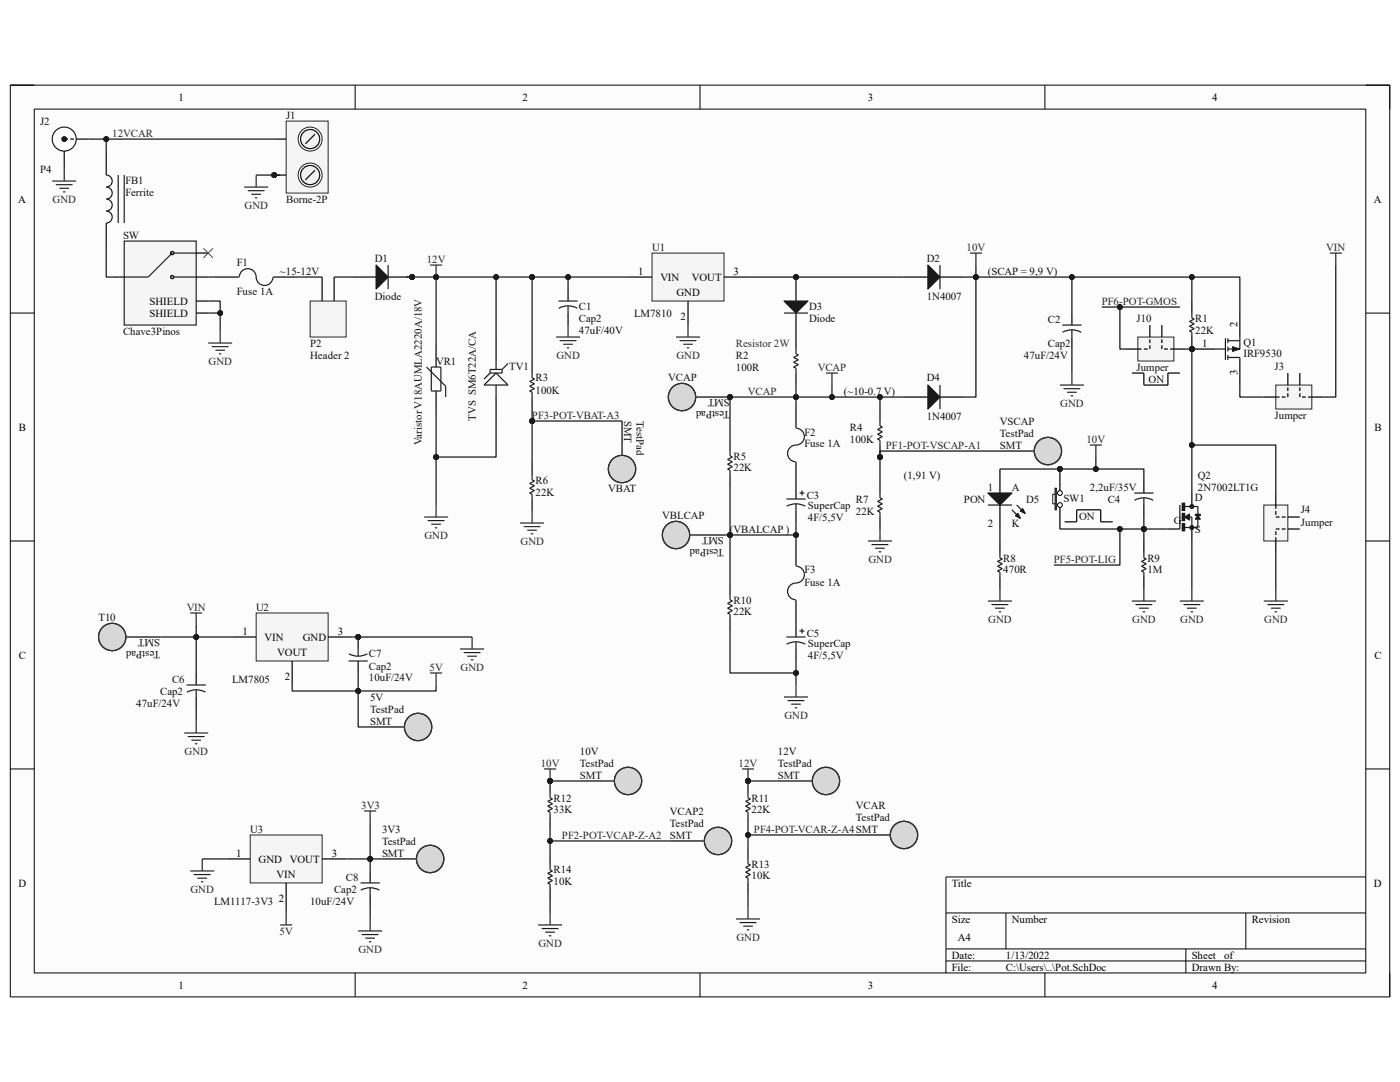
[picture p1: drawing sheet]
<svg xmlns="http://www.w3.org/2000/svg" width="279mm" height="216mm" viewBox="0 0 279 216" stroke-linecap="round" stroke-linejoin="round" font-family="sans-serif">
<defs><g id="words">
<g font-size="2.2">
<text x="35.6" y="20.1">1</text>
<text x="104.3" y="20.1">2</text>
<text x="173.2" y="20.1">3</text>
<text x="241.9" y="20.1">4</text>
<text x="3.6" y="40.5">A</text>
<text x="274.2" y="40.5">A</text>
<text x="127.4" y="54.8">1</text>
<text x="131.8" y="56">VIN</text>
<text x="135" y="59.1">GND</text>
<text x="138" y="56">VOUT</text>
<text x="146.4" y="54.8">3</text>
<text x="29.8" y="60.8">SHIELD</text>
<text x="29.8" y="63.2">SHIELD</text>
<text x="135.8" y="63.9">2</text>
<text x="247" y="65.3" transform="rotate(-90 247 65.3)">2</text>
<text x="239.9" y="69.2">1</text>
<text x="247" y="74.8" transform="rotate(-90 247 74.8)">3</text>
<text x="3.8" y="85.9">B</text>
<text x="274.3" y="85.9">B</text>
<text x="3.7" y="131.4">C</text>
<text x="48.4" y="126.7">1</text>
<text x="52.8" y="127.8">VIN</text>
<text x="55.3" y="130.9">VOUT</text>
<text x="60.4" y="127.8">GND</text>
<text x="67.4" y="126.7">3</text>
<text x="274.3" y="131.4">C</text>
<text x="56.8" y="135.7">2</text>
<text x="47.2" y="170.9">1</text>
<text x="51.6" y="172.1">GND</text>
<text x="57.8" y="172.1">VOUT</text>
<text x="66.2" y="170.9">3</text>
<text x="3.7" y="176.9">D</text>
<text x="55.2" y="175.3">VIN</text>
<text x="189.9" y="176.9">Title</text>
<text x="274.2" y="176.9">D</text>
<text x="55.6" y="180">2</text>
<text x="189.9" y="184.1">Size</text>
<text x="201.9" y="184.1">Number</text>
<text x="249.8" y="184.1">Revision</text>
<text x="189.9" y="191.3">Date:</text>
<text x="191.2" y="187.7">A4</text>
<text x="200.7" y="191.3">1/13/2022</text>
<text x="237.8" y="191.3">Sheet</text>
<text x="244.3" y="191.3">of</text>
<text x="35.6" y="197.3">1</text>
<text x="104.3" y="197.3">2</text>
<text x="173.2" y="197.3">3</text>
<text x="189.9" y="193.7">File:</text>
<text x="200.7" y="193.7">C:\Users\..\Pot.SchDoc</text>
<text x="237.8" y="193.7">Drawn By:</text>
<text x="241.9" y="197.3">4</text>
</g>
<g font-size="2.2" fill="#0e0e0e">
<text x="57.1" y="23.7">J1</text>
<text x="8" y="24.9">J2</text>
<text x="8" y="34.5">P4</text>
<text x="25" y="36.6">FB1</text>
<text x="25" y="39">Ferrite</text>
<text x="57.1" y="40.5">Borne-2P</text>
<text x="24.6" y="47.6">SW</text>
<text x="47.3" y="53.1">F1</text>
<text x="74.8" y="52.2">D1</text>
<text x="130.1" y="50">U1</text>
<text x="185" y="52.2">D2</text>
<text x="47.3" y="58.9">Fuse 1A</text>
<text x="55.9" y="54.8">~15-12V</text>
<text x="74.8" y="59.9">Diode</text>
<text x="185" y="59.9">1N4007</text>
<text x="197.1" y="54.8">(SCAP = 9,9 V)</text>
<text x="115.5" y="61.8">C1</text>
<text x="115.5" y="64.2">Cap2</text>
<text x="126.5" y="63.2">LM7810</text>
<text x="161.5" y="61.8">D3</text>
<text x="161.5" y="64.2">Diode</text>
<text x="209.1" y="64.4">C2</text>
<text x="226.8" y="64.2">J10</text>
<text x="238.5" y="64.2">R1</text>
<text x="24.6" y="66.8">Chave3Pinos</text>
<text x="61.9" y="69.2">P2</text>
<text x="61.9" y="71.6">Header 2</text>
<text x="115.5" y="66.5">47uF/40V</text>
<text x="146.9" y="71.6">R2</text>
<text x="204.3" y="71.6">47uF/24V</text>
<text x="209.1" y="69.2">Cap2</text>
<text x="238.5" y="66.5">22K</text>
<text x="248.2" y="69">Q1</text>
<text x="248.2" y="71.3">IRF9530</text>
<text x="87" y="72.8">VR1</text>
<text x="101.6" y="73.7">TV1</text>
<text x="106.9" y="76.1">R3</text>
<text x="133.3" y="76">VCAP</text>
<text x="146.9" y="74">100R</text>
<text x="185" y="76.1">D4</text>
<text x="226.8" y="74">Jumper</text>
<text x="229.2" y="76.4">ON</text>
<text x="254.4" y="73.7">J3</text>
<text x="95" y="84" transform="rotate(-90 95 84)">TVS SM6T22A/CA</text>
<text x="106.9" y="78.5">100K</text>
<text x="124.6" y="84" transform="rotate(90 124.6 84)">SMT</text>
<text x="127" y="84" transform="rotate(90 127 84)">TestPad</text>
<text x="145.7" y="82.1" transform="rotate(-180 145.7 82.1)">TestPad</text>
<text x="145.7" y="79.7" transform="rotate(-180 145.7 79.7)">SMT</text>
<text x="168.4" y="78.8">(~10-0.7 V)</text>
<text x="185" y="83.8">1N4007</text>
<text x="254.4" y="83.6">Jumper</text>
<text x="84.2" y="88.8" transform="rotate(-90 84.2 88.8)">Varistor V18AUMLA2220A/18V</text>
<text x="160.5" y="86.9">F2</text>
<text x="160.5" y="89.3">Fuse 1A</text>
<text x="169.6" y="85.9">R4</text>
<text x="169.6" y="88.3">100K</text>
<text x="199.6" y="89.5">SMT</text>
<text x="199.6" y="84.8">VSCAP</text>
<text x="199.6" y="87.1">TestPad</text>
<text x="146.4" y="91.7">R5</text>
<text x="146.4" y="94.1">22K</text>
<text x="180.4" y="95.5">(1,91 V)</text>
<text x="239.1" y="95.5">Q2</text>
<text x="106.9" y="96.5">R6</text>
<text x="106.9" y="98.9">22K</text>
<text x="121.4" y="98.3">VBAT</text>
<text x="161" y="99.6">C3</text>
<text x="161.2" y="101.5">SuperCap</text>
<text x="170.8" y="100.3">R7</text>
<text x="192.4" y="100.3">PON</text>
<text x="197.1" y="97.9">1</text>
<text x="201.9" y="97.9">A</text>
<text x="204.8" y="100.3">D5</text>
<text x="212.2" y="100.1">SW1</text>
<text x="217.5" y="97.9">2,2uF/35V</text>
<text x="221.1" y="100.3">C4</text>
<text x="238.4" y="100">D</text>
<text x="239.1" y="97.9">2N7002LT1G</text>
<text x="132.2" y="103.5">VBLCAP</text>
<text x="144.5" y="107.2" transform="rotate(-180 144.5 107.2)">SMT</text>
<text x="145.7" y="106.3">(VBALCAP )</text>
<text x="161.2" y="103.9">4F/5,5V</text>
<text x="170.8" y="102.7">22K</text>
<text x="197.1" y="105.1">2</text>
<text x="201.9" y="105.1">K</text>
<text x="215.3" y="103.7">ON</text>
<text x="234.2" y="104.5">G</text>
<text x="238.4" y="106.3">S</text>
<text x="259.6" y="102.4">J4</text>
<text x="259.6" y="104.9">Jumper</text>
<text x="144.5" y="109.6" transform="rotate(-180 144.5 109.6)">TestPad</text>
<text x="200.2" y="112.1">R8</text>
<text x="229" y="112.1">R9</text>
<text x="160.5" y="114.4">F3</text>
<text x="160.5" y="116.8">Fuse 1A</text>
<text x="200.2" y="114.4">470R</text>
<text x="229" y="114.4">1M</text>
<text x="19.6" y="123.9">T10</text>
<text x="51.1" y="121.8">U2</text>
<text x="146.4" y="120.4">R10</text>
<text x="146.4" y="122.8">22K</text>
<text x="32" y="130" transform="rotate(-180 32 130)">TestPad</text>
<text x="32" y="127.6" transform="rotate(-180 32 127.6)">SMT</text>
<text x="73.6" y="131.2">C7</text>
<text x="161" y="127.1">C5</text>
<text x="161.2" y="131.4">4F/5,5V</text>
<text x="161.2" y="129">SuperCap</text>
<text x="34.3" y="136.2">C6</text>
<text x="46.3" y="136.2">LM7805</text>
<text x="73.6" y="136">10uF/24V</text>
<text x="73.6" y="133.6">Cap2</text>
<text x="27.2" y="141">47uF/24V</text>
<text x="32" y="138.6">Cap2</text>
<text x="73.9" y="139.8">5V</text>
<text x="73.9" y="142.2">TestPad</text>
<text x="73.9" y="144.6">SMT</text>
<text x="115.7" y="155.4">SMT</text>
<text x="115.7" y="150.6">10V</text>
<text x="115.7" y="153">TestPad</text>
<text x="155.2" y="155.4">SMT</text>
<text x="155.2" y="150.6">12V</text>
<text x="155.2" y="153">TestPad</text>
<text x="110.5" y="159.9">R12</text>
<text x="150" y="159.9">R11</text>
<text x="170.8" y="161.4">VCAR</text>
<text x="49.9" y="166.2">U3</text>
<text x="76.2" y="166.2">3V3</text>
<text x="110.5" y="162.3">33K</text>
<text x="133.7" y="167.3">SMT</text>
<text x="133.7" y="162.6">VCAP2</text>
<text x="133.7" y="164.9">TestPad</text>
<text x="150" y="162.3">22K</text>
<text x="170.8" y="163.7">TestPad</text>
<text x="76.2" y="170.9">SMT</text>
<text x="76.2" y="168.5">TestPad</text>
<text x="150" y="173.1">R13</text>
<text x="66.7" y="178.1">Cap2</text>
<text x="69" y="175.7">C8</text>
<text x="110.5" y="174.3">R14</text>
<text x="110.5" y="176.7">10K</text>
<text x="150" y="175.5">10K</text>
<text x="42.7" y="180.5">LM1117-3V3</text>
<text x="61.9" y="180.5">10uF/24V</text>
</g>
<g font-size="2.2" fill="#262626">
<text x="22.4" y="27.3">12VCAR</text>
<text x="10.5" y="40.5">GND</text>
<text x="48.8" y="41.7">GND</text>
<text x="85.2" y="52.4">12V</text>
<text x="192.9" y="50">10V</text>
<text x="264.7" y="50">VIN</text>
<text x="219.9" y="60.8">PF6-POT-GMOS</text>
<text x="111" y="71.6">GND</text>
<text x="135" y="71.6">GND</text>
<text x="41.6" y="72.8">GND</text>
<text x="163.2" y="74">VCAP</text>
<text x="106.2" y="83.6">PF3-POT-VBAT-A3</text>
<text x="149.3" y="78.8">VCAP</text>
<text x="211.6" y="81.2">GND</text>
<text x="176.8" y="89.5">PF1-POT-VSCAP-A1</text>
<text x="216.8" y="88.3">10V</text>
<text x="84.7" y="107.5">GND</text>
<text x="103.9" y="108.7">GND</text>
<text x="173.3" y="112.3">GND</text>
<text x="210.3" y="112.3">PF5-POT-LIG</text>
<text x="37.3" y="121.8">VIN</text>
<text x="197.2" y="124.2">GND</text>
<text x="226" y="124.2">GND</text>
<text x="235.5" y="124.2">GND</text>
<text x="252.3" y="124.2">GND</text>
<text x="85.7" y="133.8">5V</text>
<text x="91.9" y="133.8">GND</text>
<text x="156.5" y="143.4">GND</text>
<text x="36.8" y="150.6">GND</text>
<text x="107.9" y="153">10V</text>
<text x="147.4" y="153">12V</text>
<text x="72.1" y="161.4">3V3</text>
<text x="112.1" y="167.3">PF2-POT-VCAP-Z-A2</text>
<text x="150.5" y="166.2">PF4-POT-VCAR-Z-A4SMT</text>
<text x="38" y="178.1">GND</text>
<text x="55.8" y="186.5">5V</text>
<text x="71.5" y="190.1">GND</text>
<text x="107.4" y="188.9">GND</text>
<text x="147" y="187.7">GND</text>
</g>
<text font-size="2.2" fill="#2d2d2d" x="146.9" y="69.2">Resistor 2W</text>
</g></defs>
<path d="M2.1 17h275.3v181.9h-275.3z" fill-rule="evenodd" fill="#fcfcfc"/>
<path d="M2.1 17h275.3v181.9h-275.3z" fill="none" stroke="#000" stroke-width=".2"/>
<path d="M6.8 21.8h265.8v172.3h-265.8z" fill-rule="evenodd" fill="#fcfcfc"/>
<g fill="none" stroke="#000" stroke-width=".2">
<path d="M2 17h4.8M70.9 17v4.8M139.7 17v4.8M208.5 17v4.8M272.6 17h4.8v4.8M6.8 21.8h265.8v172.3h-265.8zM2 62.5h4.8M272.6 62.5h4.8M2 107.9h4.8M272.6 107.9h4.8M2 153.4h4.8M272.6 153.4h4.8"/>
<path d="M272.6 175h-83.8v19.1M70.9 194.1v4.8M139.7 194.1v4.8M188.8 182.2h83.8M188.8 189.3h83.8M188.8 191.7h83.8M200.8 182.2v7.1M208.5 194.1v4.8M236.7 189.3v4.8M248.6 182.2v7.1M277.4 194.1v4.8"/>
</g>
<path d="M42.7 55.3h4.8M54.7 55.3h4.8M180.4 55.3h4.8M187.6 55.3h4.8M87 68.5v4.7M87 78v4.8" fill="none" stroke="#000" stroke-width=".24"/>
<path d="M47.5 55.3h.3M47.8 55.2a1.68 1.68 0 0 1 1.7-1.6 1.68 1.68 0 0 1 1.6 1.7 1.68 1.68 0 0 0 1.7 1.7 1.68 1.68 0 0 0 1.7-1.7M54.5 55.3h.2M85.1 73.2l3.8 3.9v2.1M86.1 73.2h1.9v4.8h-1.9z" fill="none" stroke="#1c1c1c" stroke-width=".24"/>
<path d="M185.2 52.9l2.4 2.4-2.4 2.4z" fill="#1c1c1c"/>
<path d="M185.2 52.9l2.4 2.4-2.4 2.4zM187.6 52.9v4.8M106.2 74.4v1l.5 .2-1 .5 1 .5-1 .5 1 .4-1 .5 .5 .3v.9M212 64.9h3.8M213.9 65.8l1.2 .2 .7 .3M213.9 65.8l-.8 .1-1 .4M213.9 65.8v1.5M106.2 94.8v.9l.5 .3-1 .5 1 .4-1 .5 1 .5-1 .5 .5 .2v1" fill="none" stroke="#1c1c1c" stroke-width=".24"/>
<g fill="none" stroke="#262626" stroke-width=".24">
<path d="M10.4 36.1h4.8M11.1 36.8h3.4M11.9 37.6h1.9M12.6 38.3h.5M12.8 33.7v2.4M193.6 50.5h2.4M194.8 50.5v2.4M211.5 76.8h4.8M212.2 77.6h3.4M213 78.3h1.9M213.7 79h.5M213.9 74.4v2.4"/>
<path d="M84.6 103.2h4.8M85.4 103.9h3.3M86.1 104.6h1.9M86.8 105.3h.5M87 100.8v2.4M103.8 104.4h4.8M104.5 105.1h3.4M105.2 105.8h1.9M105.9 106.5h.5M106.2 102v2.4M156.5 139.1h4.7M157.2 139.8h3.3"/>
<path d="M158.9 136.7v2.4M157.9 140.5h1.9M158.6 141.2h.5"/>
</g>
<path d="M106.2 72v2.4M106.2 79.2v2.4M213.9 62.5v2.4M213.9 67.3v2.3M106.2 92.4v2.4M106.2 99.6v2.4" fill="none" stroke="#000" stroke-width=".24"/>
<circle cx="175.6" cy="91.2" r=".48" fill="#0e0e0e"/>
<circle cx="175.6" cy="91.2" r=".48" fill="none" stroke="#0e0e0e" stroke-width=".2"/>
<path d="M175.6 81.6v2.4M175.6 88.8v2.4" fill="none" stroke="#000" stroke-width=".24"/>
<circle cx="175.6" cy="91.2" r=".48" fill="#0e0e0e"/>
<circle cx="175.6" cy="91.2" r=".48" fill="none" stroke="#0e0e0e" stroke-width=".2"/>
<path d="M175.6 84v1l.5 .2-1 .5 1 .5-1 .4 1 .5-1 .5 .5 .2v1M175.6 98.4v.9l.5 .3-1 .5 1 .4-1 .5 1 .5-1 .5 .5 .2v1" fill="none" stroke="#1c1c1c" stroke-width=".24"/>
<path d="M175.6 96v2.4M175.6 103.2v2.4" fill="none" stroke="#000" stroke-width=".24"/>
<path d="M85.8 52.9h2.4M87 52.9v2.4M173.2 107.9h4.8M173.9 108.7h3.4M174.7 109.4h1.9M175.4 110.1h.5M175.6 105.6v2.3" fill="none" stroke="#262626" stroke-width=".24"/>
<circle cx="87" cy="55.3" r=".48" fill="#0e0e0e"/>
<circle cx="87" cy="55.3" r=".48" fill="none" stroke="#0e0e0e" stroke-width=".2"/>
<circle cx="237.9" cy="69.6" r=".48" fill="#0e0e0e"/>
<circle cx="237.9" cy="69.6" r=".48" fill="none" stroke="#0e0e0e" stroke-width=".2"/>
<path d="M237.9 69.6h4.7M247.4 72v4.8" fill="none" stroke="#000" stroke-width=".24"/>
<circle cx="237.9" cy="69.6" r=".48" fill="#0e0e0e"/>
<circle cx="237.9" cy="69.6" r=".48" fill="none" stroke="#0e0e0e" stroke-width=".2"/>
<path d="M247.4 62.5v4.8" fill="none" stroke="#000" stroke-width=".24"/>
<path d="M242.6 69.6h2M244.6 67.5v4.3M245 71.3h2.4M245 68h2.4M245 67.5v1M245 69.2v.9M245 70.8v1M247.4 67.3v2.3h-2.4" fill="none" stroke="#1c1c1c" stroke-width=".24"/>
<path d="M246 69.2l1.4 .4-1.4 .5z" fill="#1c1c1c"/>
<path d="M246 69.2l1.4 .4-1.4 .5z" fill="none" stroke="#1c1c1c" stroke-width=".2"/>
<path d="M247.4 71.3v.7" fill="none" stroke="#1c1c1c" stroke-width=".24"/>
<circle cx="237.9" cy="69.6" r=".48" fill="#0e0e0e"/>
<circle cx="237.9" cy="69.6" r=".48" fill="none" stroke="#0e0e0e" stroke-width=".2"/>
<path d="M237.9 60.1v2.4M237.9 67.3v2.3" fill="none" stroke="#000" stroke-width=".24"/>
<circle cx="237.9" cy="69.6" r=".48" fill="#0e0e0e"/>
<circle cx="237.9" cy="69.6" r=".48" fill="none" stroke="#0e0e0e" stroke-width=".2"/>
<path d="M237.9 62.5v.9l.4 .3-.9 .4 .9 .5-.9 .5 .9 .5-.9 .5 .5 .2v1M226.4 98.4h3.8M228.3 99.3l.8 .1 1 .4M228.3 99.3l-1.2 .2-.7 .3M228.3 99.3v1.5M228.3 110.4v.9l.5 .2-1 .5 1 .5-1 .5 1 .5-1 .4 .5 .3v.9" fill="none" stroke="#1c1c1c" stroke-width=".24"/>
<g fill="none" stroke="#262626" stroke-width=".24">
<path d="M265.4 50.5h2.4M266.6 50.5v2.4M164.8 74.4h2.4M166 74.4v2.4M217.5 88.8h2.4M218.7 88.8v2.4M225.9 119.9h4.8M228.3 117.5v2.4M235.5 119.9h4.8M237.9 117.5v2.4M226.6 120.6h3.4M227.3 121.4h1.9"/>
<path d="M228 122.1h.5M236.2 120.6h3.3M236.9 121.4h1.9M237.6 122.1h.5"/>
</g>
<path d="M180.4 79.2h4.8M187.6 79.2h4.8M228.3 96v2.4M228.3 100.8v2.4M228.3 107.9v2.5M228.3 115.1v2.4" fill="none" stroke="#000" stroke-width=".24"/>
<path d="M185.2 76.8l2.4 2.4-2.4 2.4z" fill="#1c1c1c"/>
<path d="M185.2 76.8l2.4 2.4-2.4 2.4zM187.6 76.8v4.8M199.6 110.4v.9l.4 .2-.9 .5 .9 .5-.9 .5 .9 .5-.9 .4 .5 .3v.9M149.3 171.4v.9l.5 .3-1 .5 1 .5-1 .4 1 .5-1 .5 .5 .2v1" fill="none" stroke="#1c1c1c" stroke-width=".24"/>
<path d="M225.9 74.4h2.4v2.4h4.8v-2.4h2.4M199.6 107.9v2.5M199.6 115.1v2.4M212.5 104.1h2.4v-2.4h4.8v2.4h2.4M149.3 169v2.4M149.3 176.2v2.4" fill="none" stroke="#000" stroke-width=".24"/>
<path d="M197.2 119.9h4.8M199.6 117.5v2.4M197.9 120.6h3.3M198.6 121.4h1.9M199.3 122.1h.5M146.9 183.4h4.8M147.6 184.1h3.4M148.3 184.8h1.9M149 185.5h.5M149.3 181v2.4" fill="none" stroke="#262626" stroke-width=".24"/>
<circle cx="149.3" cy="155.8" r=".48" fill="#0e0e0e"/>
<circle cx="149.3" cy="155.8" r=".48" fill="none" stroke="#0e0e0e" stroke-width=".2"/>
<path d="M149.3 155.8v2.4" fill="none" stroke="#000" stroke-width=".24"/>
<circle cx="149.3" cy="155.8" r=".48" fill="#0e0e0e"/>
<circle cx="149.3" cy="155.8" r=".48" fill="none" stroke="#0e0e0e" stroke-width=".2"/>
<path d="M109.8 170.2v2.4M109.8 177.4v2.4M149.3 163v2.4" fill="none" stroke="#000" stroke-width=".24"/>
<path d="M149.3 158.2v1l.5 .2-1 .5 1 .5-1 .5 1 .4-1 .5 .5 .3v.9M109.8 172.6v1l.5 .2-1 .5 1 .5-1 .4 1 .5-1 .5 .5 .2v1" fill="none" stroke="#1c1c1c" stroke-width=".24"/>
<path d="M107.4 184.6h4.8M108.1 185.3h3.4M108.8 186h1.9M109.5 186.7h.5M109.8 182.2v2.4" fill="none" stroke="#262626" stroke-width=".24"/>
<circle cx="109.8" cy="155.8" r=".48" fill="#0e0e0e"/>
<circle cx="109.8" cy="155.8" r=".48" fill="none" stroke="#0e0e0e" stroke-width=".2"/>
<path d="M109.8 155.8v2.4" fill="none" stroke="#000" stroke-width=".24"/>
<circle cx="109.8" cy="155.8" r=".48" fill="#0e0e0e"/>
<circle cx="109.8" cy="155.8" r=".48" fill="none" stroke="#0e0e0e" stroke-width=".2"/>
<path d="M109.8 163v2.4" fill="none" stroke="#000" stroke-width=".24"/>
<path d="M109.8 158.2v1l.5 .2-1 .5 1 .5-1 .5 1 .4-1 .5 .5 .3v.9" fill="none" stroke="#1c1c1c" stroke-width=".24"/>
<path d="M108.6 153.4h2.4M109.8 153.4v2.4" fill="none" stroke="#262626" stroke-width=".24"/>
<circle cx="109.8" cy="155.8" r=".48" fill="#0e0e0e"/>
<circle cx="109.8" cy="155.8" r=".48" fill="none" stroke="#0e0e0e" stroke-width=".2"/>
<circle cx="54.7" cy="34.9" r=".48" fill="#0e0e0e"/>
<circle cx="54.7" cy="34.9" r=".48" fill="none" stroke="#0e0e0e" stroke-width=".2"/>
<path d="M57.1 24.2h8.4v14.3h-8.4z" fill-rule="evenodd" fill="#f5f5f5"/>
<path d="M57.1 24.2h8.4v14.3h-8.4z" fill="none" stroke="#262626" stroke-width=".2"/>
<circle cx="61.9" cy="34.9" r="2.39" fill="#fefefe"/>
<circle cx="61.9" cy="34.9" r="2.39" fill="none" stroke="#1c1c1c" stroke-width=".2"/>
<circle cx="61.9" cy="34.9" r="1.92" fill="#f0f0f0"/>
<g fill="none" stroke="#000" stroke-width=".24">
<path d="M62.9 34l-2 1.9"/>
<circle cx="61.9" cy="34.9" r="1.92"/>
</g>
<circle cx="61.9" cy="27.8" r="2.39" fill="#fefefe"/>
<circle cx="61.9" cy="27.8" r="2.39" fill="none" stroke="#1c1c1c" stroke-width=".2"/>
<circle cx="61.9" cy="27.8" r="1.92" fill="#f0f0f0"/>
<g fill="none" stroke="#000" stroke-width=".24">
<path d="M54.7 34.9h2.4M62.9 26.8l-2 1.9"/>
<circle cx="61.9" cy="27.8" r="1.92"/>
</g>
<circle cx="54.7" cy="34.9" r=".48" fill="#0e0e0e"/>
<circle cx="54.7" cy="34.9" r=".48" fill="none" stroke="#0e0e0e" stroke-width=".2"/>
<path d="M54.7 27.8h2.4M158.9 97.2v2.4M158.9 102v2.4M158.9 124.7v2.4M158.9 129.5v2.4" fill="none" stroke="#000" stroke-width=".24"/>
<path d="M156.9 99.6h3.9M159.6 98.4h.9M160.1 97.9v1M158.9 100.5l1.1 .2 .7 .3M158.9 100.5l-1.2 .2-.7 .3M158.9 100.5v1.5M156.9 127.1h3.9M158.9 128.1h.7l1.1 .4M158.9 128.1l-1.2 .1-.7 .3M158.9 128.1v1.4M159.6 125.9h.9M160.1 125.4v1" fill="none" stroke="#1c1c1c" stroke-width=".24"/>
<path d="M254.6 76.8h7.2v4.8h-7.2z" fill-rule="evenodd" fill="#f5f5f5"/>
<path d="M254.6 76.8h7.2v4.8h-7.2z" fill="none" stroke="#262626" stroke-width=".2"/>
<path d="M252.2 79.2h3.2M255.8 79.2h.8M257 74.4v2.4M257 77.3v.7M257 78.5v.7M259.4 74.4v2.4M259.4 77.3v.7M259.4 78.5v.7M259.9 79.2h.7M261 79.2h3.2" fill="none" stroke="#000" stroke-width=".24"/>
<path d="M252.2 100.8h4.8v7.1h-4.8z" fill-rule="evenodd" fill="#f5f5f5"/>
<path d="M252.2 100.8h4.8v7.1h-4.8z" fill="none" stroke="#262626" stroke-width=".2"/>
<path d="M199.6 93.6v4.8M254.6 98.4v3.1M199.6 100.8v4.8M254.6 102v.7M254.6 106v.8M254.6 107.2v3.2M254.6 103.2h.8M254.6 105.6h.8M255.8 103.2h.8M255.8 105.6h.8M257 103.2h2.4M257 105.6h2.4" fill="none" stroke="#000" stroke-width=".24"/>
<path d="M197.2 98.4h4.8l-2.4 2.4z" fill="#1c1c1c"/>
<path d="M197.2 98.4h4.8l-2.4 2.4zM202 101.7l1.6 1.7M202.9 100.8l1.7 1.6" fill="none" stroke="#1c1c1c" stroke-width=".24"/>
<path d="M203.1 102.4l.5 1-.9-.5z" fill="#1c1c1c"/>
<path d="M203.1 102.4l.5 1-.9-.5z" fill="none" stroke="#1c1c1c" stroke-width=".24"/>
<path d="M203.6 102l.5-.5 .5 .9z" fill="#1c1c1c"/>
<path d="M197.2 100.8h4.8M203.6 102l.5-.5 .5 .9z" fill="none" stroke="#1c1c1c" stroke-width=".24"/>
<circle cx="12.8" cy="27.8" r="2.39" fill="#fefefe"/>
<circle cx="12.8" cy="27.8" r="2.39" fill="none" stroke="#1c1c1c" stroke-width=".24"/>
<circle cx="12.8" cy="27.8" r=".48" fill="#1c1c1c"/>
<g fill="none" stroke="#1c1c1c" stroke-width=".24">
<path d="M158.9 69.6v1l.4 .2-.9 .5 .9 .5-.9 .5 .9 .5-.9 .4 .5 .3v.9"/>
<circle cx="12.8" cy="27.8" r=".48"/>
</g>
<path d="M12.8 30.1v2.4M12.8 27.8h.8M14 27.8h.8M15.2 27.8h2.4M158.9 67.3v2.3M158.9 74.4v2.4" fill="none" stroke="#000" stroke-width=".24"/>
<path d="M48.7 37.3h4.8M49.4 38h3.4M50.2 38.8h1.9M50.9 39.5h.5M51.1 34.9v2.4M252.2 119.9h4.8M254.6 117.5v2.4M252.9 120.6h3.4M253.7 121.4h1.9M254.4 122.1h.5" fill="none" stroke="#262626" stroke-width=".24"/>
<path d="M51.1 122.3h14.4v9.6h-14.4z" fill-rule="evenodd" fill="#f5f5f5"/>
<path d="M51.1 122.3h14.4v9.6h-14.4z" fill="none" stroke="#262626" stroke-width=".2"/>
<path d="M46.3 127.1h4.8M58.3 131.9v4.8M65.5 127.1h4.8" fill="none" stroke="#000" stroke-width=".24"/>
<path d="M49.9 166.6h14.4v9.6h-14.4z" fill-rule="evenodd" fill="#f5f5f5"/>
<path d="M49.9 166.6h14.4v9.6h-14.4z" fill="none" stroke="#262626" stroke-width=".2"/>
<path d="M39.2 134.3v2.4M39.2 139.1v2.4M45.1 171.4h4.8M57.1 176.2v4.8M64.3 171.4h4.8" fill="none" stroke="#000" stroke-width=".24"/>
<path d="M38 122.3h2.3M39.2 122.3v2.4M91.8 129.5h4.8M92.5 130.2h3.4M93.3 130.9h1.9M94 131.7h.5M94.2 127.1v2.4M36.8 146.3h4.8M37.5 147h3.3M38.2 147.7h1.9M38.9 148.4h.5M39.2 143.9v2.4" fill="none" stroke="#262626" stroke-width=".24"/>
<path d="M37.2 136.7h3.9M39.2 137.6l.7 .1 1.1 .4M39.2 137.6l-.8 .1-1.1 .4M39.2 137.6v1.5" fill="none" stroke="#1c1c1c" stroke-width=".24"/>
<circle cx="71.5" cy="127.1" r=".48" fill="#0e0e0e"/>
<circle cx="71.5" cy="127.1" r=".48" fill="none" stroke="#0e0e0e" stroke-width=".2"/>
<path d="M71.5 127.1v2.4M71.5 131.9v2.4" fill="none" stroke="#000" stroke-width=".24"/>
<circle cx="71.5" cy="127.1" r=".48" fill="#0e0e0e"/>
<circle cx="71.5" cy="127.1" r=".48" fill="none" stroke="#0e0e0e" stroke-width=".2"/>
<g fill="none" stroke="#1c1c1c" stroke-width=".24">
<path d="M97.8 74.4l-1.2 1.2M99 74.4l2.4 2.4h-4.8zM99 72v1.7M99 76.8v2.4M100.2 73.7v.7h-2.4M100.2 73.7h-2.4v.7M101.4 72.5l-1.2 1.2M111.5 60.1h3.8M113.4 61l1.1 .2 .7 .3M113.4 61l-1.2 .2-.7 .3M113.4 61v1.5M145.7 90v1l.5 .2-1 .5 1 .5-1 .4 1 .5-1 .5 .5 .2v1"/>
<path d="M145.7 118.7v1l.5 .2-1 .5 1 .5-1 .5 1 .4-1 .5 .5 .3v.9M69.6 131.9h3.8M69.6 130.5l1.1 .4h.8M71.5 129.5v1.4M73.3 130.5l-1.1 .4h-.7M72 176.2h3.8M73.9 177.1l1.1 .2 .7 .3M73.9 177.1l-1.2 .2-.7 .3M73.9 177.1v1.5"/>
</g>
<g fill="none" stroke="#262626" stroke-width=".24">
<path d="M111 67.3h4.8M111.7 68h3.3M112.4 68.7h1.9M113.1 69.4h.5M113.4 64.9v2.4M134.9 67.3h4.8M135.6 68h3.4M136.4 68.7h1.9M137.1 69.4h.4M137.3 64.9v2.4M38 173.8h4.7M38.7 174.5h3.3"/>
<path d="M39.4 175.2h1.9M40.1 175.9h.5M40.4 171.4v2.4M72.7 161.8h2.4M73.9 161.8v2.4M55.9 184.6h2.4M57.1 182.2v2.4M71.5 185.8h4.8M72.2 186.5h3.3M72.9 187.2h1.9M73.6 187.9h.5M73.9 183.4v2.4"/>
</g>
<path d="M113.4 57.7v2.4M99 67.3v4.7M99 79.2v4.8M113.4 62.5v2.4M145.7 87.6v2.4M145.7 94.8v2.4M145.7 116.3v2.4M145.7 123.5v2.4M73.9 173.8v2.4M73.9 178.6v2.4" fill="none" stroke="#000" stroke-width=".24"/>
<path d="M130.1 50.5h14.4v9.6h-14.4z" fill-rule="evenodd" fill="#f5f5f5"/>
<path d="M130.1 50.5h14.4v9.6h-14.4z" fill="none" stroke="#262626" stroke-width=".2"/>
<path d="M21.2 30.1v4.8M21.2 44.5v4.8M125.3 55.3h4.8M144.5 55.3h4.8M137.3 60.1v4.8M158.9 80.4v4.8M158.9 92.4v4.8M158.9 107.9v4.8M158.9 119.9v4.8" fill="none" stroke="#000" stroke-width=".24"/>
<path d="M21.2 34.9a1.2 1.2 0 0 1 1.2 1.2 1.2 1.2 0 0 1-1.2 1.2 1.2 1.2 0 0 1 1.2 1.2 1.2 1.2 0 0 1-1.2 1.2 1.2 1.2 0 0 1 1.2 1.2 1.2 1.2 0 0 1-1.2 1.2 1.2 1.2 0 0 1 1.2 1.2 1.2 1.2 0 0 1-1.2 1.2M23.6 34.9v9.6M24.8 34.9v9.6M158.9 85.2v.2M158.9 92.2v.2M158.9 85.4a1.68 1.68 0 0 1 1.6 1.8 1.68 1.68 0 0 1-1.6 1.6 1.68 1.68 0 0 0-1.7 1.6 1.68 1.68 0 0 0 1.6 1.7M158.9 112.7v.3M158.9 119.7v.2M158.9 113a1.68 1.68 0 0 1 1.6 1.7 1.68 1.68 0 0 1-1.6 1.6 1.68 1.68 0 0 0-1.7 1.7 1.68 1.68 0 0 0 1.6 1.7" fill="none" stroke="#1c1c1c" stroke-width=".24"/>
<path d="M148.1 153.4h2.4M149.3 153.4v2.4" fill="none" stroke="#262626" stroke-width=".24"/>
<circle cx="149.3" cy="155.8" r=".48" fill="#0e0e0e"/>
<circle cx="149.3" cy="155.8" r=".48" fill="none" stroke="#0e0e0e" stroke-width=".2"/>
<circle cx="106.2" cy="84" r=".48" fill="#0e0e0e"/>
<circle cx="106.2" cy="84" r=".48" fill="none" stroke="#0e0e0e" stroke-width=".2"/>
<path d="M24.8 48.1h14.4v16.8h-14.4z" fill-rule="evenodd" fill="#f5f5f5"/>
<path d="M24.8 48.1h14.4v16.8h-14.4zM41.5 68.5h4.8M42.3 69.2h3.3M43 69.9h1.9M43.7 70.6h.5M43.9 66.1v2.4" fill="none" stroke="#262626" stroke-width=".24"/>
<g fill="none" stroke="#1c1c1c" stroke-width=".24">
<path d="M34.4 50.5l-4.8 4.8h-4.8M34.7 55.3h4.5M34.7 50.5h4.5"/>
<circle cx="34.4" cy="50.5" r=".31"/>
<circle cx="34.4" cy="55.3" r=".31"/>
</g>
<path d="M22.4 55.3h2.4M39.2 55.3h2.3M39.2 50.5h2.3M39.2 60.1h2.3M39.2 62.5h2.3M124.1 84v7.2" fill="none" stroke="#000" stroke-width=".24"/>
<circle cx="124.1" cy="93.6" r="2.75" fill="#d7d7d7"/>
<circle cx="124.1" cy="93.6" r="2.75" fill="none" stroke="#c0c0c0" stroke-width=".2"/>
<circle cx="124.1" cy="93.6" r="2.73" fill="none" stroke="#2e2e2e" stroke-width=".24"/>
<circle cx="145.7" cy="79.2" r=".48" fill="#0e0e0e"/>
<circle cx="145.7" cy="79.2" r=".48" fill="none" stroke="#0e0e0e" stroke-width=".2"/>
<path d="M138.5 79.2h7.2" fill="none" stroke="#000" stroke-width=".24"/>
<circle cx="145.7" cy="79.2" r=".48" fill="#0e0e0e"/>
<circle cx="145.7" cy="79.2" r=".48" fill="none" stroke="#0e0e0e" stroke-width=".2"/>
<circle cx="136.1" cy="79.2" r="2.75" fill="#d7d7d7"/>
<circle cx="136.1" cy="79.2" r="2.75" fill="none" stroke="#c0c0c0" stroke-width=".2"/>
<circle cx="136.1" cy="79.2" r="2.73" fill="none" stroke="#2e2e2e" stroke-width=".24"/>
<path d="M137.3 106.8h7.2" fill="none" stroke="#000" stroke-width=".24"/>
<circle cx="134.9" cy="106.8" r="2.75" fill="#d7d7d7"/>
<circle cx="134.9" cy="106.8" r="2.75" fill="none" stroke="#c0c0c0" stroke-width=".2"/>
<circle cx="134.9" cy="106.8" r="2.73" fill="none" stroke="#2e2e2e" stroke-width=".24"/>
<path d="M199.6 90h7.1" fill="none" stroke="#000" stroke-width=".24"/>
<circle cx="209.1" cy="90" r="2.75" fill="#d7d7d7"/>
<circle cx="209.1" cy="90" r="2.75" fill="none" stroke="#c0c0c0" stroke-width=".2"/>
<circle cx="209.1" cy="90" r="2.73" fill="none" stroke="#2e2e2e" stroke-width=".24"/>
<path d="M24.8 127.1h7.2" fill="none" stroke="#000" stroke-width=".24"/>
<circle cx="22.4" cy="127.1" r="2.75" fill="#d7d7d7"/>
<circle cx="22.4" cy="127.1" r="2.75" fill="none" stroke="#c0c0c0" stroke-width=".2"/>
<circle cx="22.4" cy="127.1" r="2.73" fill="none" stroke="#2e2e2e" stroke-width=".24"/>
<path d="M73.9 145.1h7.1" fill="none" stroke="#000" stroke-width=".24"/>
<circle cx="83.4" cy="145.1" r="2.75" fill="#d7d7d7"/>
<circle cx="83.4" cy="145.1" r="2.75" fill="none" stroke="#c0c0c0" stroke-width=".2"/>
<circle cx="83.4" cy="145.1" r="2.73" fill="none" stroke="#2e2e2e" stroke-width=".24"/>
<path d="M76.3 171.4h7.1" fill="none" stroke="#000" stroke-width=".24"/>
<circle cx="85.8" cy="171.4" r="2.75" fill="#d7d7d7"/>
<circle cx="85.8" cy="171.4" r="2.75" fill="none" stroke="#c0c0c0" stroke-width=".2"/>
<circle cx="85.8" cy="171.4" r="2.73" fill="none" stroke="#2e2e2e" stroke-width=".24"/>
<path d="M115.8 155.8h7.1" fill="none" stroke="#000" stroke-width=".24"/>
<circle cx="125.3" cy="155.8" r="2.75" fill="#d7d7d7"/>
<circle cx="125.3" cy="155.8" r="2.75" fill="none" stroke="#c0c0c0" stroke-width=".2"/>
<circle cx="125.3" cy="155.8" r="2.73" fill="none" stroke="#2e2e2e" stroke-width=".24"/>
<path d="M133.7 167.8h7.2" fill="none" stroke="#000" stroke-width=".24"/>
<circle cx="143.3" cy="167.8" r="2.75" fill="#d7d7d7"/>
<circle cx="143.3" cy="167.8" r="2.75" fill="none" stroke="#c0c0c0" stroke-width=".2"/>
<circle cx="143.3" cy="167.8" r="2.73" fill="none" stroke="#2e2e2e" stroke-width=".24"/>
<path d="M155.3 155.8h7.1" fill="none" stroke="#000" stroke-width=".24"/>
<circle cx="164.8" cy="155.8" r="2.75" fill="#d7d7d7"/>
<circle cx="164.8" cy="155.8" r="2.75" fill="none" stroke="#c0c0c0" stroke-width=".2"/>
<circle cx="164.8" cy="155.8" r="2.73" fill="none" stroke="#2e2e2e" stroke-width=".24"/>
<path d="M170.8 166.6h7.2" fill="none" stroke="#000" stroke-width=".24"/>
<circle cx="180.4" cy="166.6" r="2.75" fill="#d7d7d7"/>
<circle cx="180.4" cy="166.6" r="2.75" fill="none" stroke="#c0c0c0" stroke-width=".2"/>
<circle cx="180.4" cy="166.6" r="2.73" fill="none" stroke="#2e2e2e" stroke-width=".24"/>
<path d="M40.6 49.5l1.9 2M42.5 49.5l-1.9 2" fill="none" stroke="#4c4c4c" stroke-width=".2"/>
<path d="M61.9 60.1h7.2v7.2h-7.2z" fill-rule="evenodd" fill="#f5f5f5"/>
<path d="M61.9 60.1h7.2v7.2h-7.2z" fill="none" stroke="#262626" stroke-width=".2"/>
<path d="M64.3 55.3v4.8M66.7 55.3v4.8" fill="none" stroke="#000" stroke-width=".24"/>
<circle cx="82.2" cy="55.3" r=".48" fill="#0e0e0e"/>
<circle cx="82.2" cy="55.3" r=".48" fill="none" stroke="#0e0e0e" stroke-width=".2"/>
<path d="M70.3 55.3h4.8M77.5 55.3h4.7" fill="none" stroke="#000" stroke-width=".24"/>
<circle cx="82.2" cy="55.3" r=".48" fill="#0e0e0e"/>
<circle cx="82.2" cy="55.3" r=".48" fill="none" stroke="#0e0e0e" stroke-width=".2"/>
<path d="M75.1 52.9l2.4 2.4-2.4 2.4z" fill="#1c1c1c"/>
<path d="M75.1 52.9l2.4 2.4-2.4 2.4zM77.5 52.9v4.8" fill="none" stroke="#1c1c1c" stroke-width=".24"/>
<circle cx="158.9" cy="55.3" r=".48" fill="#0e0e0e"/>
<circle cx="158.9" cy="55.3" r=".48" fill="none" stroke="#0e0e0e" stroke-width=".2"/>
<path d="M158.9 55.3v4.8" fill="none" stroke="#000" stroke-width=".24"/>
<circle cx="158.9" cy="55.3" r=".48" fill="#0e0e0e"/>
<circle cx="158.9" cy="55.3" r=".48" fill="none" stroke="#0e0e0e" stroke-width=".2"/>
<path d="M158.9 62.5v4.8" fill="none" stroke="#000" stroke-width=".24"/>
<path d="M156.5 60.1h4.7l-2.3 2.4z" fill="#1c1c1c"/>
<path d="M156.5 60.1h4.7l-2.3 2.4zM156.5 62.5h4.7" fill="none" stroke="#1c1c1c" stroke-width=".24"/>
<path d="M227.1 67.3h7.2v4.7h-7.2z" fill-rule="evenodd" fill="#f5f5f5"/>
<path d="M227.1 67.3h7.2v4.7h-7.2z" fill="none" stroke="#262626" stroke-width=".2"/>
<path d="M224.7 69.6h3.1M228.3 69.6h.7M229.5 64.9v2.4M229.5 67.7v.8M229.5 68.9v.7M231.9 64.9v2.4M231.9 67.7v.8M231.9 68.9v.7M232.3 69.6h.8M233.5 69.6h3.2" fill="none" stroke="#000" stroke-width=".24"/>
<path d="M235.9 100.4h.5v1.5h-.5z" fill-rule="evenodd" fill="#1c1c1c"/>
<path d="M235.9 100.4h.5v1.5h-.5z" fill="none" stroke="#1c1c1c" stroke-width=".24"/>
<path d="M235.9 102.4h.5v1.5h-.5z" fill-rule="evenodd" fill="#1c1c1c"/>
<path d="M235.9 102.4h.5v1.5h-.5z" fill="none" stroke="#1c1c1c" stroke-width=".24"/>
<path d="M235.9 104.5h.5v1.4h-.5z" fill-rule="evenodd" fill="#1c1c1c"/>
<path d="M235.9 104.5h.5v1.4h-.5z" fill="none" stroke="#1c1c1c" stroke-width=".24"/>
<path d="M238.6 102.6h.9v.3h-.9z" fill-rule="evenodd" fill="#1c1c1c"/>
<path d="M235.5 100.8v4.8M236.4 101.1h2.7v4.2h-2.7M237.4 103.2h.5v2.4M237.9 100.8v.3M238.6 102.6h.9v.3h-.9z" fill="none" stroke="#1c1c1c" stroke-width=".24"/>
<path d="M236.4 103.2l1-.6v1.2z" fill="#1c1c1c"/>
<path d="M236.4 103.2l1-.6v1.2z" fill="none" stroke="#1c1c1c" stroke-width=".24"/>
<path d="M239.1 102.9l.4 .7h-.9z" fill="#1c1c1c"/>
<path d="M239.1 102.9l.4 .7h-.9z" fill="none" stroke="#1c1c1c" stroke-width=".24"/>
<g fill="none" stroke="#1c1c1c" stroke-width=".72" stroke-linecap="butt">
<circle cx="237.9" cy="101.1" r=".12"/>
<circle cx="237.9" cy="105.3" r=".12"/>
</g>
<path d="M237.9 98.4v2.4M233.1 105.6h2.4M237.9 105.6v2.3" fill="none" stroke="#000" stroke-width=".24"/>
<circle cx="211.5" cy="93.6" r=".48" fill="#0e0e0e"/>
<circle cx="211.5" cy="93.6" r=".48" fill="none" stroke="#0e0e0e" stroke-width=".2"/>
<circle cx="211.5" cy="100.8" r=".48" fill="#fefefe"/>
<g fill="none" stroke="#000" stroke-width=".2">
<path d="M210.6 97.4h.2v4.3h-.2z"/>
<circle cx="211.5" cy="100.8" r=".48"/>
</g>
<path d="M210.7 97.4v4.3" fill="none" stroke="#fefefe" stroke-width=".24"/>
<circle cx="211.5" cy="98.4" r=".48" fill="#fefefe"/>
<circle cx="211.5" cy="98.4" r=".48" fill="none" stroke="#000" stroke-width=".2"/>
<path d="M210.1 98.6h.5v1.9h-.5z" fill-rule="evenodd" fill="#fefefe"/>
<path d="M210.1 98.6h.5v1.9h-.5z" fill="none" stroke="#262626" stroke-width=".2"/>
<path d="M211.5 93.6v2.4M211.5 103.2v2.4" fill="none" stroke="#000" stroke-width=".24"/>
<circle cx="211.5" cy="93.6" r=".48" fill="#0e0e0e"/>
<circle cx="211.5" cy="93.6" r=".48" fill="none" stroke="#0e0e0e" stroke-width=".2"/>
<path d="M211.5 96v1.9M211.5 101.3v1.9" fill="none" stroke="#000" stroke-width=".24"/>
<path d="M85.8 134.3h2.4M87 134.3v2.4" fill="none" stroke="#262626" stroke-width=".24"/>
<path d="M237.9 55.3v4.8" fill="none" stroke="#0e0e0e" stroke-width=".24"/>
<circle cx="237.9" cy="55.3" r=".48" fill="#0e0e0e"/>
<circle cx="237.9" cy="55.3" r=".48" fill="none" stroke="#0e0e0e" stroke-width=".2"/>
<path d="M17.6 27.8h3.6v2.3" fill="none" stroke="#0e0e0e" stroke-width=".24"/>
<circle cx="21.2" cy="27.8" r=".48" fill="#0e0e0e"/>
<circle cx="21.2" cy="27.8" r=".48" fill="none" stroke="#0e0e0e" stroke-width=".2"/>
<path d="M21.2 27.8h33.5M21.2 49.3v6h1.2" fill="none" stroke="#0e0e0e" stroke-width=".24"/>
<circle cx="21.2" cy="27.8" r=".48" fill="#0e0e0e"/>
<circle cx="21.2" cy="27.8" r=".48" fill="none" stroke="#0e0e0e" stroke-width=".2"/>
<path d="M32 127.1h7.2" fill="none" stroke="#0e0e0e" stroke-width=".24"/>
<circle cx="39.2" cy="127.1" r=".48" fill="#0e0e0e"/>
<circle cx="39.2" cy="127.1" r=".48" fill="none" stroke="#0e0e0e" stroke-width=".2"/>
<path d="M39.2 127.1h7.1" fill="none" stroke="#0e0e0e" stroke-width=".24"/>
<circle cx="39.2" cy="127.1" r=".48" fill="#0e0e0e"/>
<circle cx="39.2" cy="127.1" r=".48" fill="none" stroke="#0e0e0e" stroke-width=".2"/>
<path d="M41.5 60.1h2.4v2.4h-2.4M40.3 171.4h4.8" fill="none" stroke="#0e0e0e" stroke-width=".24"/>
<circle cx="43.9" cy="62.5" r=".48" fill="#0e0e0e"/>
<circle cx="43.9" cy="62.5" r=".48" fill="none" stroke="#0e0e0e" stroke-width=".2"/>
<path d="M51.1 34.9h4.8M41.5 55.3h1.2" fill="none" stroke="#0e0e0e" stroke-width=".24"/>
<circle cx="54.7" cy="34.9" r=".48" fill="#0e0e0e"/>
<circle cx="54.7" cy="34.9" r=".48" fill="none" stroke="#0e0e0e" stroke-width=".2"/>
<path d="M71.5 134.3v3.6h-13.2v-1.2" fill="none" stroke="#0e0e0e" stroke-width=".24"/>
<circle cx="71.5" cy="137.9" r=".48" fill="#0e0e0e"/>
<circle cx="71.5" cy="137.9" r=".48" fill="none" stroke="#0e0e0e" stroke-width=".2"/>
<path d="M59.5 55.3h4.8M66.7 55.3h3.6M69.1 171.4h7.2" fill="none" stroke="#0e0e0e" stroke-width=".24"/>
<circle cx="73.9" cy="171.4" r=".48" fill="#0e0e0e"/>
<circle cx="73.9" cy="171.4" r=".48" fill="none" stroke="#0e0e0e" stroke-width=".2"/>
<path d="M70.3 127.1h23.9" fill="none" stroke="#0e0e0e" stroke-width=".24"/>
<circle cx="71.5" cy="127.1" r=".48" fill="#0e0e0e"/>
<circle cx="71.5" cy="127.1" r=".48" fill="none" stroke="#0e0e0e" stroke-width=".2"/>
<path d="M71.5 137.9v7.2h2.4" fill="none" stroke="#0e0e0e" stroke-width=".24"/>
<circle cx="71.5" cy="137.9" r=".48" fill="#0e0e0e"/>
<circle cx="71.5" cy="137.9" r=".48" fill="none" stroke="#0e0e0e" stroke-width=".2"/>
<path d="M81 55.3h1.2" fill="none" stroke="#0e0e0e" stroke-width=".24"/>
<circle cx="82.2" cy="55.3" r=".48" fill="#0e0e0e"/>
<circle cx="82.2" cy="55.3" r=".48" fill="none" stroke="#0e0e0e" stroke-width=".2"/>
<path d="M82.2 55.3h24" fill="none" stroke="#0e0e0e" stroke-width=".24"/>
<circle cx="82.2" cy="55.3" r=".48" fill="#0e0e0e"/>
<circle cx="82.2" cy="55.3" r=".48" fill="none" stroke="#0e0e0e" stroke-width=".2"/>
<circle cx="87" cy="55.3" r=".48" fill="#0e0e0e"/>
<circle cx="87" cy="55.3" r=".48" fill="none" stroke="#0e0e0e" stroke-width=".2"/>
<circle cx="99" cy="55.3" r=".48" fill="#0e0e0e"/>
<circle cx="99" cy="55.3" r=".48" fill="none" stroke="#0e0e0e" stroke-width=".2"/>
<circle cx="106.2" cy="55.3" r=".48" fill="#0e0e0e"/>
<circle cx="106.2" cy="55.3" r=".48" fill="none" stroke="#0e0e0e" stroke-width=".2"/>
<path d="M99 84v7.2h-12" fill="none" stroke="#0e0e0e" stroke-width=".24"/>
<circle cx="87" cy="91.2" r=".48" fill="#0e0e0e"/>
<circle cx="87" cy="91.2" r=".48" fill="none" stroke="#0e0e0e" stroke-width=".2"/>
<path d="M124.1 84h-17.9v8.4" fill="none" stroke="#0e0e0e" stroke-width=".24"/>
<circle cx="106.2" cy="84" r=".48" fill="#0e0e0e"/>
<circle cx="106.2" cy="84" r=".48" fill="none" stroke="#0e0e0e" stroke-width=".2"/>
<path d="M106.2 55.3h19.1" fill="none" stroke="#0e0e0e" stroke-width=".24"/>
<circle cx="106.2" cy="55.3" r=".48" fill="#0e0e0e"/>
<circle cx="106.2" cy="55.3" r=".48" fill="none" stroke="#0e0e0e" stroke-width=".2"/>
<circle cx="113.4" cy="55.3" r=".48" fill="#0e0e0e"/>
<circle cx="113.4" cy="55.3" r=".48" fill="none" stroke="#0e0e0e" stroke-width=".2"/>
<path d="M109.8 167.8h23.9" fill="none" stroke="#0e0e0e" stroke-width=".24"/>
<circle cx="109.8" cy="167.8" r=".48" fill="#0e0e0e"/>
<circle cx="109.8" cy="167.8" r=".48" fill="none" stroke="#0e0e0e" stroke-width=".2"/>
<path d="M109.8 155.8h6" fill="none" stroke="#0e0e0e" stroke-width=".24"/>
<circle cx="109.8" cy="155.8" r=".48" fill="#0e0e0e"/>
<circle cx="109.8" cy="155.8" r=".48" fill="none" stroke="#0e0e0e" stroke-width=".2"/>
<path d="M144.5 106.8h14.4" fill="none" stroke="#0e0e0e" stroke-width=".24"/>
<circle cx="145.7" cy="106.8" r=".48" fill="#0e0e0e"/>
<circle cx="145.7" cy="106.8" r=".48" fill="none" stroke="#0e0e0e" stroke-width=".2"/>
<circle cx="158.9" cy="106.8" r=".48" fill="#0e0e0e"/>
<circle cx="158.9" cy="106.8" r=".48" fill="none" stroke="#0e0e0e" stroke-width=".2"/>
<path d="M145.7 125.9v8.4h13.2" fill="none" stroke="#0e0e0e" stroke-width=".24"/>
<circle cx="158.9" cy="134.3" r=".48" fill="#0e0e0e"/>
<circle cx="158.9" cy="134.3" r=".48" fill="none" stroke="#0e0e0e" stroke-width=".2"/>
<path d="M158.9 80.4v-1.2h-13.2v8.4" fill="none" stroke="#0e0e0e" stroke-width=".24"/>
<circle cx="158.9" cy="79.2" r=".48" fill="#0e0e0e"/>
<circle cx="158.9" cy="79.2" r=".48" fill="none" stroke="#0e0e0e" stroke-width=".2"/>
<circle cx="145.7" cy="79.2" r=".48" fill="#0e0e0e"/>
<circle cx="145.7" cy="79.2" r=".48" fill="none" stroke="#0e0e0e" stroke-width=".2"/>
<path d="M149.3 166.6h21.5" fill="none" stroke="#0e0e0e" stroke-width=".24"/>
<circle cx="149.3" cy="166.6" r=".48" fill="#0e0e0e"/>
<circle cx="149.3" cy="166.6" r=".48" fill="none" stroke="#0e0e0e" stroke-width=".2"/>
<path d="M149.3 155.8h6" fill="none" stroke="#0e0e0e" stroke-width=".24"/>
<circle cx="149.3" cy="155.8" r=".48" fill="#0e0e0e"/>
<circle cx="149.3" cy="155.8" r=".48" fill="none" stroke="#0e0e0e" stroke-width=".2"/>
<path d="M149.3 55.3h31.1" fill="none" stroke="#0e0e0e" stroke-width=".24"/>
<circle cx="158.9" cy="55.3" r=".48" fill="#0e0e0e"/>
<circle cx="158.9" cy="55.3" r=".48" fill="none" stroke="#0e0e0e" stroke-width=".2"/>
<path d="M158.9 79.2h16.7v2.4" fill="none" stroke="#0e0e0e" stroke-width=".24"/>
<circle cx="158.9" cy="79.2" r=".48" fill="#0e0e0e"/>
<circle cx="158.9" cy="79.2" r=".48" fill="none" stroke="#0e0e0e" stroke-width=".2"/>
<circle cx="166" cy="79.2" r=".48" fill="#0e0e0e"/>
<circle cx="166" cy="79.2" r=".48" fill="none" stroke="#0e0e0e" stroke-width=".2"/>
<circle cx="175.6" cy="79.2" r=".48" fill="#0e0e0e"/>
<circle cx="175.6" cy="79.2" r=".48" fill="none" stroke="#0e0e0e" stroke-width=".2"/>
<path d="M199.6 90h-24v6" fill="none" stroke="#0e0e0e" stroke-width=".24"/>
<circle cx="175.6" cy="91.2" r=".48" fill="#0e0e0e"/>
<circle cx="175.6" cy="91.2" r=".48" fill="none" stroke="#0e0e0e" stroke-width=".2"/>
<path d="M175.6 79.2h4.8" fill="none" stroke="#0e0e0e" stroke-width=".24"/>
<circle cx="175.6" cy="79.2" r=".48" fill="#0e0e0e"/>
<circle cx="175.6" cy="79.2" r=".48" fill="none" stroke="#0e0e0e" stroke-width=".2"/>
<path d="M194.8 52.9v26.3h-2.4" fill="none" stroke="#0e0e0e" stroke-width=".24"/>
<circle cx="194.8" cy="55.3" r=".48" fill="#0e0e0e"/>
<circle cx="194.8" cy="55.3" r=".48" fill="none" stroke="#0e0e0e" stroke-width=".2"/>
<path d="M192.4 55.3h2.4" fill="none" stroke="#0e0e0e" stroke-width=".24"/>
<circle cx="194.8" cy="55.3" r=".48" fill="#0e0e0e"/>
<circle cx="194.8" cy="55.3" r=".48" fill="none" stroke="#0e0e0e" stroke-width=".2"/>
<path d="M194.8 55.3h52.6v7.2" fill="none" stroke="#0e0e0e" stroke-width=".24"/>
<circle cx="194.8" cy="55.3" r=".48" fill="#0e0e0e"/>
<circle cx="194.8" cy="55.3" r=".48" fill="none" stroke="#0e0e0e" stroke-width=".2"/>
<circle cx="213.9" cy="55.3" r=".48" fill="#0e0e0e"/>
<circle cx="213.9" cy="55.3" r=".48" fill="none" stroke="#0e0e0e" stroke-width=".2"/>
<circle cx="237.9" cy="55.3" r=".48" fill="#0e0e0e"/>
<circle cx="237.9" cy="55.3" r=".48" fill="none" stroke="#0e0e0e" stroke-width=".2"/>
<path d="M199.6 93.6h28.7v2.4" fill="none" stroke="#0e0e0e" stroke-width=".24"/>
<circle cx="211.5" cy="93.6" r=".48" fill="#0e0e0e"/>
<circle cx="211.5" cy="93.6" r=".48" fill="none" stroke="#0e0e0e" stroke-width=".2"/>
<circle cx="218.7" cy="93.6" r=".48" fill="#0e0e0e"/>
<circle cx="218.7" cy="93.6" r=".48" fill="none" stroke="#0e0e0e" stroke-width=".2"/>
<path d="M223.5 105.6v7.1h-13.2" fill="none" stroke="#0e0e0e" stroke-width=".24"/>
<circle cx="223.5" cy="105.6" r=".48" fill="#0e0e0e"/>
<circle cx="223.5" cy="105.6" r=".48" fill="none" stroke="#0e0e0e" stroke-width=".2"/>
<path d="M211.5 105.6h16.8" fill="none" stroke="#0e0e0e" stroke-width=".24"/>
<circle cx="228.3" cy="105.6" r=".48" fill="#0e0e0e"/>
<circle cx="228.3" cy="105.6" r=".48" fill="none" stroke="#0e0e0e" stroke-width=".2"/>
<circle cx="223.5" cy="105.6" r=".48" fill="#0e0e0e"/>
<circle cx="223.5" cy="105.6" r=".48" fill="none" stroke="#0e0e0e" stroke-width=".2"/>
<path d="M219.9 61.3h3.6v8.3h1.2" fill="none" stroke="#0e0e0e" stroke-width=".24"/>
<circle cx="223.5" cy="61.3" r=".48" fill="#0e0e0e"/>
<circle cx="223.5" cy="61.3" r=".48" fill="none" stroke="#0e0e0e" stroke-width=".2"/>
<path d="M223.5 61.3h12" fill="none" stroke="#0e0e0e" stroke-width=".24"/>
<circle cx="223.5" cy="61.3" r=".48" fill="#0e0e0e"/>
<circle cx="223.5" cy="61.3" r=".48" fill="none" stroke="#0e0e0e" stroke-width=".2"/>
<path d="M228.3 105.6h4.8" fill="none" stroke="#0e0e0e" stroke-width=".24"/>
<circle cx="228.3" cy="105.6" r=".48" fill="#0e0e0e"/>
<circle cx="228.3" cy="105.6" r=".48" fill="none" stroke="#0e0e0e" stroke-width=".2"/>
<path d="M236.7 69.6h1.2" fill="none" stroke="#0e0e0e" stroke-width=".24"/>
<circle cx="237.9" cy="69.6" r=".48" fill="#0e0e0e"/>
<circle cx="237.9" cy="69.6" r=".48" fill="none" stroke="#0e0e0e" stroke-width=".2"/>
<path d="M237.9 88.8h16.7v9.6" fill="none" stroke="#0e0e0e" stroke-width=".24"/>
<circle cx="237.9" cy="88.8" r=".48" fill="#0e0e0e"/>
<circle cx="237.9" cy="88.8" r=".48" fill="none" stroke="#0e0e0e" stroke-width=".2"/>
<path d="M12.8 32.5v1.2M266.6 52.9v26.3h-2.4M247.4 76.8v2.4h4.8M39.2 124.7v9.6M39.2 141.5v2.4" fill="none" stroke="#0e0e0e" stroke-width=".24"/>
<circle cx="39.2" cy="127.1" r=".48" fill="#0e0e0e"/>
<circle cx="39.2" cy="127.1" r=".48" fill="none" stroke="#0e0e0e" stroke-width=".2"/>
<path d="M43.9 62.5v3.6" fill="none" stroke="#0e0e0e" stroke-width=".24"/>
<circle cx="43.9" cy="62.5" r=".48" fill="#0e0e0e"/>
<circle cx="43.9" cy="62.5" r=".48" fill="none" stroke="#0e0e0e" stroke-width=".2"/>
<path d="M73.9 171.4v2.4M57.1 181v1.2M73.9 181v2.4" fill="none" stroke="#0e0e0e" stroke-width=".24"/>
<circle cx="73.9" cy="171.4" r=".48" fill="#0e0e0e"/>
<circle cx="73.9" cy="171.4" r=".48" fill="none" stroke="#0e0e0e" stroke-width=".2"/>
<path d="M73.9 164.2v7.2" fill="none" stroke="#0e0e0e" stroke-width=".24"/>
<circle cx="73.9" cy="171.4" r=".48" fill="#0e0e0e"/>
<circle cx="73.9" cy="171.4" r=".48" fill="none" stroke="#0e0e0e" stroke-width=".2"/>
<path d="M87 91.2v9.6" fill="none" stroke="#0e0e0e" stroke-width=".24"/>
<circle cx="87" cy="91.2" r=".48" fill="#0e0e0e"/>
<circle cx="87" cy="91.2" r=".48" fill="none" stroke="#0e0e0e" stroke-width=".2"/>
<path d="M87 82.8v8.4" fill="none" stroke="#0e0e0e" stroke-width=".24"/>
<circle cx="87" cy="91.2" r=".48" fill="#0e0e0e"/>
<circle cx="87" cy="91.2" r=".48" fill="none" stroke="#0e0e0e" stroke-width=".2"/>
<path d="M87 55.3v13.2" fill="none" stroke="#0e0e0e" stroke-width=".24"/>
<circle cx="87" cy="55.3" r=".48" fill="#0e0e0e"/>
<circle cx="87" cy="55.3" r=".48" fill="none" stroke="#0e0e0e" stroke-width=".2"/>
<path d="M99 55.3v12" fill="none" stroke="#0e0e0e" stroke-width=".24"/>
<circle cx="99" cy="55.3" r=".48" fill="#0e0e0e"/>
<circle cx="99" cy="55.3" r=".48" fill="none" stroke="#0e0e0e" stroke-width=".2"/>
<path d="M106.2 81.6v2.4" fill="none" stroke="#0e0e0e" stroke-width=".24"/>
<circle cx="106.2" cy="84" r=".48" fill="#0e0e0e"/>
<circle cx="106.2" cy="84" r=".48" fill="none" stroke="#0e0e0e" stroke-width=".2"/>
<path d="M106.2 55.3v16.7" fill="none" stroke="#0e0e0e" stroke-width=".24"/>
<circle cx="106.2" cy="55.3" r=".48" fill="#0e0e0e"/>
<circle cx="106.2" cy="55.3" r=".48" fill="none" stroke="#0e0e0e" stroke-width=".2"/>
<path d="M109.8 165.4v4.8M109.8 179.8v2.4" fill="none" stroke="#0e0e0e" stroke-width=".24"/>
<circle cx="109.8" cy="167.8" r=".48" fill="#0e0e0e"/>
<circle cx="109.8" cy="167.8" r=".48" fill="none" stroke="#0e0e0e" stroke-width=".2"/>
<path d="M113.4 55.3v2.4" fill="none" stroke="#0e0e0e" stroke-width=".24"/>
<circle cx="113.4" cy="55.3" r=".48" fill="#0e0e0e"/>
<circle cx="113.4" cy="55.3" r=".48" fill="none" stroke="#0e0e0e" stroke-width=".2"/>
<path d="M145.7 106.8v9.5" fill="none" stroke="#0e0e0e" stroke-width=".24"/>
<circle cx="145.7" cy="106.8" r=".48" fill="#0e0e0e"/>
<circle cx="145.7" cy="106.8" r=".48" fill="none" stroke="#0e0e0e" stroke-width=".2"/>
<path d="M145.7 97.2v9.6" fill="none" stroke="#0e0e0e" stroke-width=".24"/>
<circle cx="145.7" cy="106.8" r=".48" fill="#0e0e0e"/>
<circle cx="145.7" cy="106.8" r=".48" fill="none" stroke="#0e0e0e" stroke-width=".2"/>
<path d="M149.3 165.4v3.6M149.3 178.6v2.4" fill="none" stroke="#0e0e0e" stroke-width=".24"/>
<circle cx="149.3" cy="166.6" r=".48" fill="#0e0e0e"/>
<circle cx="149.3" cy="166.6" r=".48" fill="none" stroke="#0e0e0e" stroke-width=".2"/>
<path d="M158.9 131.9v4.8" fill="none" stroke="#0e0e0e" stroke-width=".24"/>
<circle cx="158.9" cy="134.3" r=".48" fill="#0e0e0e"/>
<circle cx="158.9" cy="134.3" r=".48" fill="none" stroke="#0e0e0e" stroke-width=".2"/>
<path d="M158.9 104.4v3.5" fill="none" stroke="#0e0e0e" stroke-width=".24"/>
<circle cx="158.9" cy="106.8" r=".48" fill="#0e0e0e"/>
<circle cx="158.9" cy="106.8" r=".48" fill="none" stroke="#0e0e0e" stroke-width=".2"/>
<path d="M158.9 76.8v2.4" fill="none" stroke="#0e0e0e" stroke-width=".24"/>
<circle cx="158.9" cy="79.2" r=".48" fill="#0e0e0e"/>
<circle cx="158.9" cy="79.2" r=".48" fill="none" stroke="#0e0e0e" stroke-width=".2"/>
<path d="M166 76.8v2.4" fill="none" stroke="#0e0e0e" stroke-width=".24"/>
<circle cx="166" cy="79.2" r=".48" fill="#0e0e0e"/>
<circle cx="166" cy="79.2" r=".48" fill="none" stroke="#0e0e0e" stroke-width=".2"/>
<path d="M213.9 55.3v7.2M213.9 69.6v4.8M199.6 105.6v2.3" fill="none" stroke="#0e0e0e" stroke-width=".24"/>
<circle cx="213.9" cy="55.3" r=".48" fill="#0e0e0e"/>
<circle cx="213.9" cy="55.3" r=".48" fill="none" stroke="#0e0e0e" stroke-width=".2"/>
<path d="M218.7 91.2v2.4" fill="none" stroke="#0e0e0e" stroke-width=".24"/>
<circle cx="218.7" cy="93.6" r=".48" fill="#0e0e0e"/>
<circle cx="218.7" cy="93.6" r=".48" fill="none" stroke="#0e0e0e" stroke-width=".2"/>
<path d="M228.3 105.6v2.3" fill="none" stroke="#0e0e0e" stroke-width=".24"/>
<circle cx="228.3" cy="105.6" r=".48" fill="#0e0e0e"/>
<circle cx="228.3" cy="105.6" r=".48" fill="none" stroke="#0e0e0e" stroke-width=".2"/>
<path d="M228.3 103.2v2.4" fill="none" stroke="#0e0e0e" stroke-width=".24"/>
<circle cx="228.3" cy="105.6" r=".48" fill="#0e0e0e"/>
<circle cx="228.3" cy="105.6" r=".48" fill="none" stroke="#0e0e0e" stroke-width=".2"/>
<path d="M237.9 69.6v28.8M237.9 107.9v9.6" fill="none" stroke="#0e0e0e" stroke-width=".24"/>
<circle cx="237.9" cy="69.6" r=".48" fill="#0e0e0e"/>
<circle cx="237.9" cy="69.6" r=".48" fill="none" stroke="#0e0e0e" stroke-width=".2"/>
<circle cx="237.9" cy="88.8" r=".48" fill="#0e0e0e"/>
<circle cx="237.9" cy="88.8" r=".48" fill="none" stroke="#0e0e0e" stroke-width=".2"/>
<path d="M254.6 110.4v7.1M87 136.7v1.2h-15.5" fill="none" stroke="#0e0e0e" stroke-width=".24"/>
<circle cx="71.5" cy="137.9" r=".48" fill="#0e0e0e"/>
<circle cx="71.5" cy="137.9" r=".48" fill="none" stroke="#0e0e0e" stroke-width=".2"/>
<use href="#words"/>
</svg>
